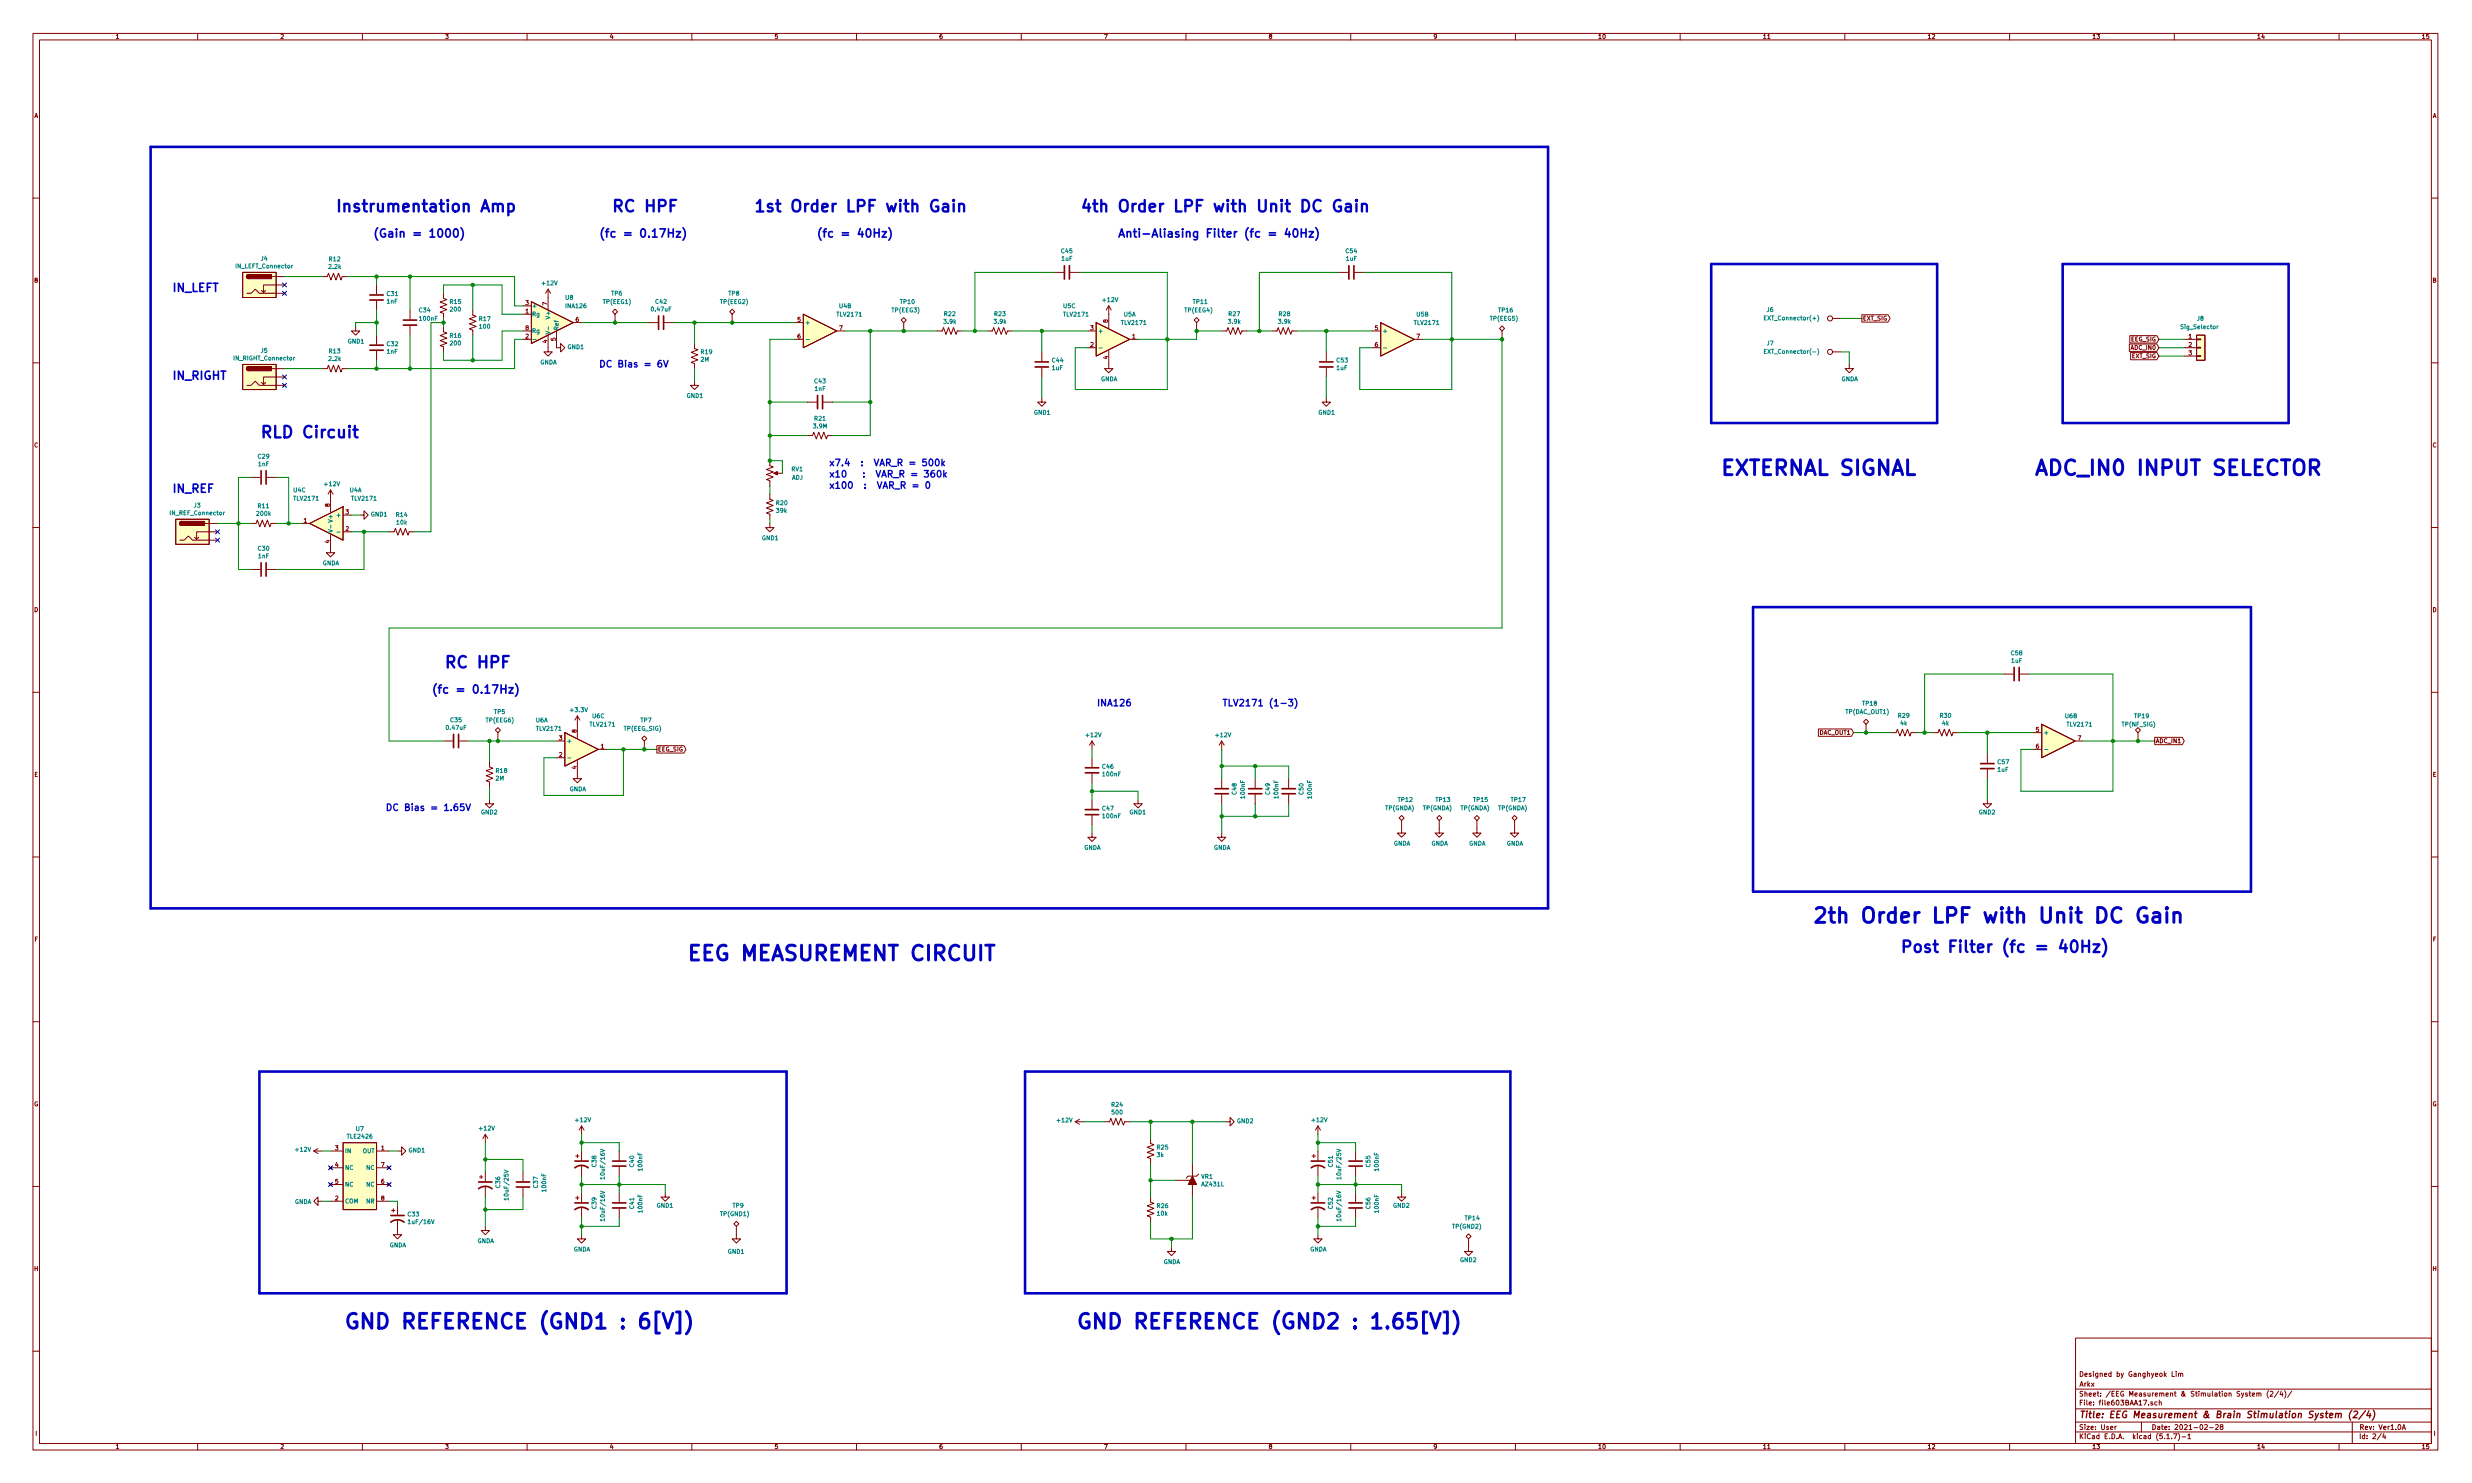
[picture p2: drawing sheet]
<svg xmlns="http://www.w3.org/2000/svg" width="750mm" height="450mm" viewBox="0 0 750 450" stroke-linecap="round" stroke-linejoin="round" font-family="sans-serif">
<defs><g id="words">
<g font-size="6.3" fill="#0000c2">
<text x="522" y="144.3">EXTERNAL SIGNAL</text>
<text x="617.2" y="144.3">ADC_IN0 INPUT SELECTOR</text>
<text x="549.9" y="280.2">2th Order LPF with Unit DC Gain</text>
<text x="208.3" y="291.6">EEG MEASUREMENT CIRCUIT</text>
<text x="104.1" y="403.4">GND REFERENCE (GND1 : 6[V])</text>
<text x="326.4" y="403.4">GND REFERENCE (GND2 : 1.65[V])</text>
</g>
<g font-size="4.9" fill="#0000c2">
<text x="101.6" y="64.4">Instrumentation Amp</text>
<text x="185.4" y="64.4">RC HPF</text>
<text x="228.6" y="64.4">1st Order LPF with Gain</text>
<text x="327.7" y="64.4">4th Order LPF with Unit DC Gain</text>
<text x="78.7" y="132.9">RLD Circuit</text>
<text x="134.6" y="202.8">RC HPF</text>
<text x="576.6" y="289.2">Post Filter (fc = 40Hz)</text>
</g>
<g font-size="3.5" fill="#0000c2">
<text x="113" y="72.1">(Gain = 1000)</text>
<text x="181.6" y="72.1">(fc = 0.17Hz)</text>
<text x="247.6" y="72.1">(fc = 40Hz)</text>
<text x="339.1" y="72.1">Anti-Aliasing Filter (fc = 40Hz)</text>
<text x="52.1" y="88.6">IN_LEFT</text>
<text x="52.1" y="115.3">IN_RIGHT</text>
<text x="52.1" y="149.6">IN_REF</text>
<text x="130.8" y="210.5">(fc = 0.17Hz)</text>
</g>
<g font-size="2.8" fill="#0000c2">
<text x="181.6" y="111.5">DC Bias = 6V</text>
<text x="251.5" y="141.5">x7.4 : VAR_R = 500k</text>
<text x="251.5" y="144.9">x10</text>
<text x="251.5" y="148.3">x100 : VAR_R = 0</text>
<text x="258.5" y="144.9">: VAR_R = 360k</text>
<text x="332.7" y="214.4">INA126</text>
<text x="370.8" y="214.4">TLV2171 (1-3)</text>
<text x="116.8" y="246.1">DC Bias = 1.65V</text>
</g>
<text font-size="2.8" fill="#840000" x="631" y="430.4">Title: EEG Measurement &amp; Brain Stimulation System (2/4)</text>
<g font-size="2.1" fill="#840000">
<text x="631" y="417.9">Designed by Ganghyeok Lim</text>
<text x="631" y="423.9">Sheet: /EEG Measurement &amp; Stimulation System (2/4)/</text>
<text x="631" y="420.9">Arkx</text>
<text x="631" y="426.6">File: file603BAA17.sch</text>
<text x="631" y="436.8">KiCad E.D.A. kicad (5.1.7)-1</text>
<text x="631" y="434">Size: User</text>
<text x="653" y="434">Date: 2021-02-28</text>
<text x="716" y="434">Rev: Ver1.0A</text>
<text x="716" y="436.8">Id: 2/4</text>
</g>
<g font-size="1.8" fill="#840000">
<text x="35" y="11.8">1</text>
<text x="85" y="11.8">2</text>
<text x="135" y="11.8">3</text>
<text x="185" y="11.8">4</text>
<text x="235" y="11.8">5</text>
<text x="285" y="11.8">6</text>
<text x="335" y="11.8">7</text>
<text x="385" y="11.8">8</text>
<text x="435" y="11.8">9</text>
<text x="485" y="11.8">10</text>
<text x="535" y="11.8">11</text>
<text x="585" y="11.8">12</text>
<text x="635" y="11.8">13</text>
<text x="685" y="11.8">14</text>
<text x="735" y="11.8">15</text>
<text x="10.4" y="35.8">A</text>
<text x="738.4" y="35.8">A</text>
<text x="10.4" y="85.8">B</text>
<text x="738.4" y="85.8">B</text>
<text x="159.5" y="95.1">1</text>
<text x="159.5" y="92.6">3</text>
<text x="166.1" y="92.7" transform="rotate(-90 166.1 92.7)">7</text>
<text x="159.5" y="100.2">8</text>
<text x="174.8" y="97.7">6</text>
<text x="242.1" y="97.7">5</text>
<text x="254.8" y="100.2">7</text>
<text x="331" y="100.2">3</text>
<text x="336.3" y="97.9" transform="rotate(-90 336.3 97.9)">8</text>
<text x="417.3" y="100.2">5</text>
<text x="565.4" y="97.3">EXT_SIG</text>
<text x="159.5" y="102.7">2</text>
<text x="166.1" y="104.1" transform="rotate(-90 166.1 104.1)">4</text>
<text x="168.7" y="103.5" transform="rotate(-90 168.7 103.5)">5</text>
<text x="242.1" y="102.7">6</text>
<text x="331" y="105.3">2</text>
<text x="343.7" y="102.7">1</text>
<text x="417.3" y="105.3">6</text>
<text x="430" y="102.7">7</text>
<text x="646.8" y="103.6">EEG_SIG</text>
<text x="647" y="106.2">ADC_IN0</text>
<text x="664.4" y="102.7">1</text>
<text x="664.4" y="105.3">2</text>
<text x="664.4" y="107.8">3</text>
<text x="336.3" y="109" transform="rotate(-90 336.3 109)">4</text>
<text x="647.1" y="108.7">EXT_SIG</text>
<text x="10.4" y="135.8">C</text>
<text x="738.4" y="135.8">C</text>
<text x="100.1" y="153.8" transform="rotate(-90 100.1 153.8)">8</text>
<text x="92.2" y="158.6">1</text>
<text x="104.9" y="161.2">2</text>
<text x="104.9" y="156.1">3</text>
<text x="100.1" y="164.9" transform="rotate(-90 100.1 164.9)">4</text>
<text x="10.4" y="185.8">D</text>
<text x="738.4" y="185.8">D</text>
<text x="169.7" y="224.7">3</text>
<text x="175" y="222.4" transform="rotate(-90 175 222.4)">8</text>
<text x="182.4" y="227.2">1</text>
<text x="552.3" y="223">DAC_OUT1</text>
<text x="618" y="222.1">5</text>
<text x="618" y="227.2">6</text>
<text x="630.7" y="224.7">7</text>
<text x="654.3" y="225.6">ADC_IN1</text>
<text x="169.7" y="229.7">2</text>
<text x="175" y="233.5" transform="rotate(-90 175 233.5)">4</text>
<text x="199.6" y="228.1">EEG_SIG</text>
<text x="10.4" y="235.8">E</text>
<text x="738.4" y="235.8">E</text>
<text x="10.5" y="285.8">F</text>
<text x="738.5" y="285.8">F</text>
<text x="10.3" y="335.8">G</text>
<text x="738.3" y="335.8">G</text>
<text x="101.8" y="349.1">3</text>
<text x="115.7" y="349.1">1</text>
<text x="101.8" y="354.2">4</text>
<text x="101.8" y="359.3">5</text>
<text x="115.7" y="359.3">6</text>
<text x="115.7" y="354.2">7</text>
<text x="101.8" y="364.4">2</text>
<text x="115.7" y="364.4">8</text>
<text x="10.4" y="385.8">H</text>
<text x="738.4" y="385.8">H</text>
<text x="10.7" y="435.8">I</text>
<text x="738.8" y="435.8">I</text>
<text x="35" y="439.8">1</text>
<text x="85" y="439.8">2</text>
<text x="135" y="439.8">3</text>
<text x="185" y="439.8">4</text>
<text x="235" y="439.8">5</text>
<text x="285" y="439.8">6</text>
<text x="335" y="439.8">7</text>
<text x="385" y="439.8">8</text>
<text x="435" y="439.8">9</text>
<text x="485" y="439.8">10</text>
<text x="535" y="439.8">11</text>
<text x="585" y="439.8">12</text>
<text x="635" y="439.8">13</text>
<text x="685" y="439.8">14</text>
<text x="735" y="439.8">15</text>
</g>
<g font-size="1.8" fill="#008484">
<text x="322.2" y="76.8">C45</text>
<text x="408.6" y="76.8">C54</text>
<text x="71.7" y="81.4">IN_LEFT_Connector</text>
<text x="79.2" y="79.1">J4</text>
<text x="99.9" y="81.6">2.2k</text>
<text x="99.9" y="79.3">R12</text>
<text x="322.3" y="79.2">1uF</text>
<text x="408.6" y="79.2">1uF</text>
<text x="117.5" y="89.8">C31</text>
<text x="164.7" y="86.6">+12V</text>
<text x="185.6" y="89.7">TP6</text>
<text x="221.2" y="89.7">TP8</text>
<text x="117.4" y="92.1">1nF</text>
<text x="127.3" y="94.8">C34</text>
<text x="136.6" y="92.2">R15</text>
<text x="136.8" y="94.5">200</text>
<text x="161.4" y="93.5">+</text>
<text x="171.7" y="91">U8</text>
<text x="171.9" y="93.5">INA126</text>
<text x="183.2" y="92.3">TP(EEG1)</text>
<text x="197.9" y="94.5">0.47uF</text>
<text x="199" y="92.2">C42</text>
<text x="218.8" y="92.3">TP(EEG2)</text>
<text x="254.8" y="93.5">U4B</text>
<text x="270.9" y="94.8">TP(EEG3)</text>
<text x="273.3" y="92.3">TP10</text>
<text x="286.7" y="95.9">R22</text>
<text x="301.9" y="95.9">R23</text>
<text x="322.8" y="93.5">U5C</text>
<text x="334.8" y="91.7">+12V</text>
<text x="359.8" y="94.8">TP(EEG4)</text>
<text x="362.2" y="92.3">TP11</text>
<text x="373" y="95.9">R27</text>
<text x="388.3" y="95.9">R28</text>
<text x="454.9" y="94.8">TP16</text>
<text x="536.3" y="94.7">J6</text>
<text x="127.5" y="97.3">100nF</text>
<text x="145.5" y="97.4">R17</text>
<text x="145.6" y="99.8">100</text>
<text x="161.4" y="96">Rg</text>
<text x="161.4" y="101.1">Rg</text>
<text x="167" y="96.4" transform="rotate(-90 167 96.4)">V+</text>
<text x="169.5" y="100.3" transform="rotate(-90 169.5 100.3)">Ref</text>
<text x="244.3" y="98.6">+</text>
<text x="254.2" y="96.1">TLV2171</text>
<text x="286.6" y="98.3">3.9k</text>
<text x="301.8" y="98.3">3.9k</text>
<text x="323" y="96.1">TLV2171</text>
<text x="333.2" y="101.1">+</text>
<text x="340.5" y="98.6">TLV2171</text>
<text x="341.1" y="96.1">U5A</text>
<text x="372.9" y="98.3">3.9k</text>
<text x="388.2" y="98.3">3.9k</text>
<text x="419.6" y="101.1">+</text>
<text x="429.4" y="98.6">TLV2171</text>
<text x="430" y="96.1">U5B</text>
<text x="452.5" y="97.3">TP(EEG5)</text>
<text x="536.1" y="97.2">EXT_Connector(+)</text>
<text x="662.3" y="99.9">Sig_Selector</text>
<text x="667" y="97.3">J8</text>
<text x="79.2" y="107.1">J5</text>
<text x="99.9" y="107.2">R13</text>
<text x="105.6" y="104.3">GND1</text>
<text x="117.4" y="107.4">1nF</text>
<text x="117.5" y="105.1">C32</text>
<text x="136.6" y="102.5">R16</text>
<text x="136.8" y="104.8">200</text>
<text x="172.3" y="106">GND1</text>
<text x="212.8" y="107.5">R19</text>
<text x="337.2" y="102.3" transform="rotate(-90 337.2 102.3)">V+</text>
<text x="536.3" y="107.4">EXT_Connector(-)</text>
<text x="536.3" y="104.8">J7</text>
<text x="71.1" y="109.4">IN_RIGHT_Connector</text>
<text x="99.9" y="109.6">2.2k</text>
<text x="163.9" y="110.6">GNDA</text>
<text x="212.7" y="109.8">2M</text>
<text x="319.4" y="112.3">1uF</text>
<text x="319.4" y="110">C44</text>
<text x="405.7" y="112.3">1uF</text>
<text x="405.8" y="110">C53</text>
<text x="247.3" y="116.3">C43</text>
<text x="247.3" y="118.6">1nF</text>
<text x="334.1" y="115.7">GNDA</text>
<text x="558.9" y="115.7">GNDA</text>
<text x="208.5" y="120.8">GND1</text>
<text x="313.9" y="125.9">GND1</text>
<text x="400.3" y="125.9">GND1</text>
<text x="247" y="130">3.9M</text>
<text x="247.3" y="127.7">R21</text>
<text x="78.4" y="139.2">C29</text>
<text x="78.4" y="141.5">1nF</text>
<text x="240.3" y="143.1">RV1</text>
<text x="89.1" y="149.4">U4C</text>
<text x="98.6" y="147.6">+12V</text>
<text x="106.2" y="149.4">U4A</text>
<text x="240.3" y="145.6">ADJ</text>
<text x="58.9" y="154.1">J3</text>
<text x="78.4" y="154.2">R11</text>
<text x="89.3" y="151.9">TLV2171</text>
<text x="106.9" y="151.9">TLV2171</text>
<text x="235.7" y="153.3">R20</text>
<text x="235.7" y="155.6">39k</text>
<text x="51.8" y="156.4">IN_REF_Connector</text>
<text x="78" y="156.5">200k</text>
<text x="101" y="158.2" transform="rotate(-90 101 158.2)">V+</text>
<text x="102.6" y="157">+</text>
<text x="112.6" y="156.8">GND1</text>
<text x="120.3" y="156.9">R14</text>
<text x="120.4" y="159.2">10k</text>
<text x="78.4" y="167.1">C30</text>
<text x="231.4" y="164">GND1</text>
<text x="78.4" y="169.4">1nF</text>
<text x="97.9" y="171.6">GNDA</text>
<text x="610.5" y="198.9">C58</text>
<text x="610.6" y="201.2">1uF</text>
<text x="565.4" y="214.2">TP18</text>
<text x="135.6" y="221.5">0.47uF</text>
<text x="136.8" y="219.2">C35</text>
<text x="147.7" y="219.3">TP(EEG6)</text>
<text x="150" y="216.7">TP5</text>
<text x="162.7" y="219.3">U6A</text>
<text x="163" y="221.8">TLV2171</text>
<text x="173.3" y="216.1">+3.3V</text>
<text x="179.2" y="220.5">TLV2171</text>
<text x="179.9" y="218">U6C</text>
<text x="189.5" y="221.8">TP(EEG_SIG)</text>
<text x="194.5" y="219.3">TP7</text>
<text x="560.3" y="216.7">TP(DAC_OUT1)</text>
<text x="576.2" y="217.9">R29</text>
<text x="576.9" y="220.2">4k</text>
<text x="588.9" y="217.9">R30</text>
<text x="589.6" y="220.2">4k</text>
<text x="626.9" y="218">U6B</text>
<text x="627.6" y="220.5">TLV2171</text>
<text x="644.3" y="220.5">TP(NF_SIG)</text>
<text x="648" y="218">TP19</text>
<text x="172" y="225.6">+</text>
<text x="175.9" y="226.8" transform="rotate(-90 175.9 226.8)">V+</text>
<text x="329.8" y="223.8">+12V</text>
<text x="369.1" y="223.8">+12V</text>
<text x="620.3" y="223">+</text>
<text x="334.7" y="233.3">C46</text>
<text x="606.5" y="231.9">C57</text>
<text x="150.5" y="236.9">2M</text>
<text x="150.6" y="234.6">R18</text>
<text x="334.8" y="235.6">100nF</text>
<text x="606.4" y="234.2">1uF</text>
<text x="172.8" y="240.2">GNDA</text>
<text x="375.3" y="241.1" transform="rotate(-90 375.3 241.1)">C48</text>
<text x="377.9" y="242.2" transform="rotate(-90 377.9 242.2)">100nF</text>
<text x="385.5" y="241.1" transform="rotate(-90 385.5 241.1)">C49</text>
<text x="388" y="242.2" transform="rotate(-90 388 242.2)">100nF</text>
<text x="395.7" y="241.1" transform="rotate(-90 395.7 241.1)">C50</text>
<text x="398.2" y="242.2" transform="rotate(-90 398.2 242.2)">100nF</text>
<text x="420.6" y="245.9">TP(GNDA)</text>
<text x="424.5" y="243.4">TP12</text>
<text x="432" y="245.9">TP(GNDA)</text>
<text x="435.9" y="243.4">TP13</text>
<text x="443.4" y="245.9">TP(GNDA)</text>
<text x="447.3" y="243.4">TP15</text>
<text x="454.9" y="245.9">TP(GNDA)</text>
<text x="458.7" y="243.4">TP17</text>
<text x="146.1" y="247.2">GND2</text>
<text x="334.7" y="246">C47</text>
<text x="334.8" y="248.3">100nF</text>
<text x="342.9" y="247.2">GND1</text>
<text x="600.7" y="247.2">GND2</text>
<text x="329" y="257.9">GNDA</text>
<text x="368.4" y="257.9">GNDA</text>
<text x="423" y="256.7">GNDA</text>
<text x="434.4" y="256.7">GNDA</text>
<text x="445.8" y="256.7">GNDA</text>
<text x="457.3" y="256.7">GNDA</text>
<text x="337.5" y="336">R24</text>
<text x="174.8" y="340.6">+12V</text>
<text x="321" y="340.7">+12V</text>
<text x="337.6" y="338.3">500</text>
<text x="375.5" y="340.9">GND2</text>
<text x="398.3" y="340.6">+12V</text>
<text x="105.6" y="345.6">TLE2426</text>
<text x="108.1" y="343.3">U7</text>
<text x="145.6" y="343.1">+12V</text>
<text x="89.8" y="349.6">+12V</text>
<text x="104.6" y="350">IN</text>
<text x="110.1" y="350">OUT</text>
<text x="124.1" y="349.8">GND1</text>
<text x="351.2" y="351.2">3k</text>
<text x="351.3" y="348.9">R25</text>
<text x="104.6" y="355.1">NC</text>
<text x="111.2" y="355.1">NC</text>
<text x="181" y="354.2" transform="rotate(-90 181 354.2)">C38</text>
<text x="183.6" y="357.3" transform="rotate(-90 183.6 357.3)">10uF/16V</text>
<text x="192.5" y="354.2" transform="rotate(-90 192.5 354.2)">C40</text>
<text x="195" y="355.3" transform="rotate(-90 195 355.3)">100nF</text>
<text x="364.7" y="357.8">VR1</text>
<text x="404.5" y="354.2" transform="rotate(-90 404.5 354.2)">C51</text>
<text x="407.1" y="357.3" transform="rotate(-90 407.1 357.3)">10uF/25V</text>
<text x="416" y="354.2" transform="rotate(-90 416 354.2)">C55</text>
<text x="418.5" y="355.3" transform="rotate(-90 418.5 355.3)">100nF</text>
<text x="89.4" y="365.4">GNDA</text>
<text x="104.6" y="365.3">COM</text>
<text x="104.6" y="360.2">NC</text>
<text x="111.2" y="360.2">NC</text>
<text x="111.2" y="365.3">NR</text>
<text x="151.8" y="360.5" transform="rotate(-90 151.8 360.5)">C36</text>
<text x="154.4" y="363.7" transform="rotate(-90 154.4 363.7)">10uF/25V</text>
<text x="163.2" y="360.5" transform="rotate(-90 163.2 360.5)">C37</text>
<text x="165.8" y="361.6" transform="rotate(-90 165.8 361.6)">100nF</text>
<text x="364.9" y="360.1">AZ431L</text>
<text x="123.9" y="369.2">C33</text>
<text x="124.4" y="371.5">1uF/16V</text>
<text x="181" y="366.9" transform="rotate(-90 181 366.9)">C39</text>
<text x="183.6" y="370" transform="rotate(-90 183.6 370)">10uF/16V</text>
<text x="192.5" y="366.9" transform="rotate(-90 192.5 366.9)">C41</text>
<text x="195" y="368" transform="rotate(-90 195 368)">100nF</text>
<text x="199.4" y="366.6">GND1</text>
<text x="218.8" y="369.1">TP(GND1)</text>
<text x="222.4" y="366.6">TP9</text>
<text x="351.3" y="366.7">R26</text>
<text x="351.3" y="369">10k</text>
<text x="404.5" y="366.9" transform="rotate(-90 404.5 366.9)">C52</text>
<text x="407.1" y="370" transform="rotate(-90 407.1 370)">10uF/16V</text>
<text x="416" y="366.9" transform="rotate(-90 416 366.9)">C56</text>
<text x="418.5" y="368" transform="rotate(-90 418.5 368)">100nF</text>
<text x="422.9" y="366.6">GND2</text>
<text x="444.8" y="370.4">TP14</text>
<text x="144.9" y="377.3">GNDA</text>
<text x="441.1" y="372.9">TP(GND2)</text>
<text x="118.2" y="378.6">GNDA</text>
<text x="174.1" y="379.9">GNDA</text>
<text x="221" y="380.5">GND1</text>
<text x="353.1" y="383.7">GNDA</text>
<text x="397.6" y="379.9">GNDA</text>
<text x="443.3" y="383.1">GND2</text>
</g>
</g></defs>
<g fill="none" stroke="#840000" stroke-width=".3">
<path d="M10 10.1h730v430h-730zM12 12.1h726v426.1h-726zM60 10.1v2M110 10.1v2M160 10.1v2M210 10.1v2M260 10.1v2M310 10.1v2M360 10.1v2M410 10.1v2M460 10.1v2M510 10.1v2"/>
<path d="M536.5 11.7h.8M560 10.1v2M610 10.1v2M660 10.1v2M710 10.1v2M10 60.1h2M738 60.1h2M73.7 82.7h10.1v7.6h-10.1zM74.9 89h1.3l1.3-1.2 1.2 1.2h7.7M75.4 83.3l-.4 .2-.2 .4 .2 .5 .4 .2M80.6 88.1l-.6 .7M82.5 84h3.9"/>
<path d="M86.4 86.5h-6.4v2.3l-.6-.7M97.8 84h1.5l.4-1.1 .8 2.1 .7-2.1 .8 2.1 .7-2.1 .8 2.1 .4-1h1.5M107.9 99.2v1.3h1.3l-1.3 1.2-1.2-1.2h1.2M114.3 86.5v2.8M114.3 91.3v2.8M124.5 94.1v2.8M124.5 98.9v2.8M134.6 89v1.6l1 .3-2 .8 2 .8-2 .7 2 .8-2 .7 1 .4v1.6M134.6 99.2v1.5l1 .4-2 .8 2 .7-2 .8 2 .7-2 .8 1 .4v1.5M143.5 94.1v1.5l1 .4-2 .8 2 .7-2 .8 2 .8-2 .7 1 .4v1.5M158.7 95.4h2.6M158.7 92.8h2.6"/>
<path d="M161.3 91.6l12.7 6.3-12.7 6.4zM166.4 87.8l-.8 1.2M166.4 87.8v6.3M166.4 87.8l.7 1.2M174 97.9h2.5M185.9 94.6l.8-.7 .8 .7-.8 .8zM186.7 95.4v2.5M196.8 97.9h2.8M201.7 97.9h2.8M221.5 94.6l.7-.7 .8 .7-.8 .8zM222.2 95.4v2.5M241.3 97.9h2.5"/>
<path d="M243.8 95.4l10.2 5.1-10.2 5zM273.6 97.2l.7-.8 .8 .8-.8 .7zM274.3 97.9v2.6M320 82.7h2.8M324.9 82.7h2.8M332.7 97.9l10.2 5.1-10.2 5.1zM336.5 92.8v6.8M336.5 92.8l-.7 1.3M336.5 92.8l.8 1.3M362.5 97.2l.7-.8 .8 .8-.8 .7zM363.2 97.9v2.6M406.4 82.7h2.8"/>
<path d="M411.2 82.7h2.8M419.1 97.9l10.2 5.1-10.2 5.1zM455.2 99.7l.7-.8 .8 .8-.8 .8zM556.3 96.7h2.5M565.1 95.5h8l.6 1.2-.6 1.1h-8zM10 110.1h2M73.7 110.6h10.1v7.6h-10.1zM74.9 117h1.3l1.3-1.3 1.2 1.3h7.7M75.4 111.3l-.4 .1-.2 .4 .2 .5 .4 .2M80.6 116.1l-.6 .6M82.5 111.9h3.9M86.4 114.4h-6.4v2.3l-.6-.6"/>
<path d="M97.8 111.9h1.5l.4-1 .8 2 .7-2 .8 2 .7-2 .8 2 .4-1h1.5M114.3 101.7v2.8M114.3 106.6v2.8M158.7 100.5h2.6M158.7 103h2.6M166.4 101.7v5.1h1.2l-1.2 1.3-1.3-1.3h1.3M168.9 100.5v5h1.3v-1.2l1.2 1.2-1.2 1.3v-1.3M210.8 115.7v1.3h1.3l-1.3 1.2-1.3-1.2h1.3M210.8 104.3v1.5l1 .4-2 .7 2 .8-2 .8 2 .7-2 .8 1 .4v1.5M241.3 103h2.5M254 100.5h2.5M284.5 100.5h1.5l.4-1.1 .7 2.1 .8-2.1 .8 2.1 .7-2.1 .8 2.1 .4-1h1.5"/>
<path d="M299.7 100.5h1.5l.4-1.1 .8 2.1 .7-2.1 .8 2.1 .8-2.1 .7 2.1 .4-1h1.5M316.2 106.8v2.8M316.2 111.6v2.8M330.2 100.5h2.5M330.2 105.5h2.5M336.5 106.4v5.5h1.3l-1.3 1.3-1.2-1.3h1.2M342.9 103h2.5M370.8 100.5h1.6l.3-1.1 .8 2.1 .8-2.1 .7 2.1 .8-2.1 .8 2.1 .3-1h1.6M386.1 100.5h1.5l.4-1.1 .7 2.1 .8-2.1 .8 2.1 .7-2.1 .8 2.1 .4-1h1.5M402.6 106.8v2.8M402.6 111.6v2.8M416.6 100.5h2.5"/>
<path d="M416.6 105.5h2.5M429.3 103h2.5M455.9 100.5v2.5M556.3 106.8h2.5M561.3 110.6v1.3h1.3l-1.3 1.3-1.2-1.3h1.2M646.4 104.4h8.3l.6 1.1-.6 1.2h-8.3zM646.5 101.9h8.2l.6 1.1-.6 1.1h-8.2zM646.7 107h8l.6 1.1-.6 1.1h-8zM662.9 103h3.8M662.9 105.5h3.8M662.9 108.1h3.8M666.7 101.7h2.6v7.7h-2.6z"/>
<path d="M666.7 108h1.3v.2h-1.3zM666.7 102.9h1.3v.2h-1.3zM666.7 105.4h1.3v.3h-1.3zM738 110.1h2M233.7 139.8v1.6l1 .3-2 .8 2 .8-2 .7 2 .8-2 .7 1 .4v1.6M245.1 132.2h1.5l.4-1 .8 2 .7-2 .8 2 .8-2 .7 2 .4-1h1.5M245.1 122.1h2.8M249.9 122.1h2.8M316.2 120.8v1.3h1.3l-1.3 1.2-1.2-1.2h1.2M402.6 120.8v1.3h1.3l-1.3 1.2-1.3-1.2h1.3M53.3 157.6h10.2v7.6h-10.2zM55.1 158.2l-.4 .2-.2 .4 .2 .5 .4 .2"/>
<path d="M62.2 158.9h3.8M76.2 158.9h1.5l.4-1 .8 2 .7-2 .8 2 .8-2 .7 2 .4-1h1.5M76.2 144.9h2.8M81 144.9h2.8M91.4 158.9h2.6M94 158.9l10.1-5.1v10.2zM100.3 148.7l-.7 1.3M100.3 148.7v6.8M100.3 148.7l.8 1.3M104.1 156.3h2.6M109.2 156.3h1.3v-1.2l1.3 1.2-1.3 1.3v-1.3M233.7 150v1.5l1 .4-2 .8 2 .7-2 .8 2 .7-2 .8 1 .4v1.5"/>
<path d="M233.7 158.9v1.3h1.2l-1.2 1.2-1.3-1.2h1.3M235.2 143.6h2.3M10 160.1h2M54.6 164h1.3l1.2-1.3 1.3 1.3h7.6M60.3 163.1l-.6 .6M66 161.4h-6.3v2.3l-.6-.6M76.2 172.9h2.8M81 172.9h2.8M100.3 162.3v5.5h1.3l-1.3 1.2-1.2-1.2h1.2M104.1 161.4h2.6M118.1 161.4h1.5l.4-1 .8 2 .7-2 .8 2 .8-2 .7 2 .4-1h1.5M738 160.1h2"/>
<path d="M10 210.1h2M175.3 217.3v6.7M175.3 217.3l-.8 1.3M175.3 217.3l.7 1.3M565.7 219.1l.7-.8 .8 .8-.8 .7zM566.4 219.8v2.6M608.3 204.6h2.8M613.2 204.6h2.7M619.8 219.8l10.1 5.1-10.1 5.1zM738 210.1h2M134.6 224.9h2.8M139.4 224.9h2.8"/>
<path d="M148.6 231.3v1.5l1 .4-2 .7 2 .8-2 .8 2 .7-2 .8 1 .4v1.5M150.4 221.6l.7-.7 .8 .7-.8 .8zM151.1 222.4v2.5M168.9 230h2.5M168.9 224.9h2.5M171.4 222.4l10.2 5.1-10.2 5zM175.3 230.9v5.5h1.2l-1.2 1.2-1.3-1.2h1.3M181.6 227.5h2.5M195.6 223.4l.7 .8-.7 .7-.8-.7zM195.6 224.9v2.6M199.4 226.3h8.2l.6 1.2-.6 1.1h-8.2zM331.5 224.9l-.8 1.3"/>
<path d="M331.5 224.9v2.6M331.5 230v2.8M331.5 234.8v2.8M331.5 224.9l.7 1.3M370.8 224.9l-.7 1.3M370.8 224.9v2.6M370.8 236.4v2.7M370.8 224.9l.8 1.3M381 236.4v2.7M391.2 236.4v2.7M552 221.3h10l.6 1.1-.6 1.1h-10zM574 222.4h1.6l.3-1 .8 2 .8-2 .7 2 .8-2 .8 2 .3-1h1.6"/>
<path d="M586.7 222.4h1.6l.3-1 .8 2 .8-2 .7 2 .8-2 .8 2 .3-1h1.6M603.2 228.7v2.8M603.2 233.6v2.8M617.2 222.4h2.6M617.2 227.5h2.6M629.9 224.9h2.6M648.2 221.6l.8-.7 .7 .7-.7 .8zM649 222.4v2.5M654 223.8h8.4l.6 1.1-.6 1.1h-8.4zM148.6 242.7v1.3h1.3l-1.3 1.2-1.3-1.2h1.3M331.5 252.9v1.2h1.2l-1.2 1.3-1.3-1.3h1.3M331.5 242.7v2.8"/>
<path d="M331.5 247.5v2.8M345.4 242.7v1.3h1.3l-1.3 1.2-1.2-1.2h1.2M370.8 252.9v1.2h1.3l-1.3 1.3-1.2-1.3h1.2M370.8 241.2v2.8M381 241.2v2.8M391.2 241.2v2.8M424.7 248.3l.7-.8 .8 .8-.8 .8zM425.4 249.1v3.8h1.3l-1.3 1.2-1.2-1.2h1.2M436.1 248.3l.8-.8 .7 .8-.7 .8zM436.9 249.1v3.8h1.2l-1.2 1.2-1.3-1.2h1.3M447.5 248.3l.8-.8 .8 .8-.8 .8zM448.3 249.1v3.8h1.3l-1.3 1.2-1.3-1.2h1.3"/>
<path d="M459 248.3l.7-.8 .8 .8-.8 .8zM459.7 249.1v3.8h1.3l-1.3 1.2-1.2-1.2h1.2M603.2 242.7v1.3h1.3l-1.3 1.2-1.2-1.2h1.2M10 260.1h2M738 260.1h2M10 310.1h2M738 310.1h2M327.7 339.7l-1.3 .8M95.2 349.4h2.6M95.2 349.4l1.3 .7M96.5 348.6l-1.3 .8M99.9 354.1l.8 .7"/>
<path d="M99.9 359.2l.8 .7M100.3 349.4h3.8M100.3 354.5h3.8M100.3 359.5h3.8M100.7 354.1l-.8 .7M100.7 359.2l-.8 .7M104.1 346.8h10.2v20.4h-10.2zM114.3 349.4h3.8M114.3 354.5h3.8M114.3 359.5h3.8M117.7 359.2l.8 .7M117.7 354.1l.8 .7"/>
<path d="M118.5 359.2l-.8 .7M118.5 354.1l-.8 .7M120.6 349.4h1.3v-1.3l1.3 1.3-1.3 1.3v-1.3M145.5 357.3h1.1M146 356.7v1.1M147.3 344.3l-.7 1.3M147.3 344.3v2.5M147.3 355.7v2.8M147.3 344.3l.8 1.3M158.7 355.7v2.8M174.8 350.9h1M175.3 350.4v1"/>
<path d="M176.5 341.8l-.7 1.2M176.5 341.8v2.5M176.5 349.4v2.8M176.5 353.7v3.3M176.5 341.8l.8 1.2M188 349.4v2.8M188 354.2v2.8M326.4 340.5l1.3 .8M326.4 340.5h2.5M335.3 340.5h1.5l.4-1 .7 2 .8-2 .8 2 .7-2 .8 2 .4-1h1.5M349.2 345.6v1.5l1.1 .4-2.1 .7 2.1 .8-2.1 .8 2.1 .7-2.1 .8 1 .4v1.5M356.9 358.3h4.4"/>
<path d="M361.9 353.2v3.8M361.9 359.5v3.9M363.9 356.4l-.7 .6h-2.5l-.7 .6M372.1 340.5h1.3v-1.3l1.2 1.3-1.2 1.3v-1.3M398.3 350.9h1M398.8 350.4v1M400 341.8v2.5M400 349.4v2.8M400 353.7v3.3M400 341.8l-.7 1.2M400 341.8l.8 1.2M411.5 349.4v2.8"/>
<path d="M411.5 354.2v2.8M10 360.1h2M96.5 364.6v-1.2l-1.3 1.2 1.3 1.3v-1.3h1.3M100.3 364.6h3.8M114.3 364.6h3.8M118.9 367.4h1M119.4 366.9v1M120.6 370.2v4.6h1.3l-1.3 1.3-1.2-1.3h1.2M120.6 365.9v2.8M147.3 372.2v1.3h1.3l-1.3 1.3-1.3-1.3h1.3M147.3 360.1v3.3M158.7 360.6v2.8"/>
<path d="M174.8 363.6h1M175.3 363.1v1M176.5 374.8v1.3h1.3l-1.3 1.2-1.2-1.2h1.2M176.5 362.1v2.8M176.5 366.4v3.3M188 362.1v2.8M188 366.9v2.8M201.9 362.1v1.3h1.3l-1.3 1.2-1.2-1.2h1.2M222.8 371.5l.7-.8 .8 .8-.8 .7zM223.5 372.2v3.9h1.3l-1.3 1.2-1.3-1.2h1.3M349.2 363.4v1.5l1.1 .4-2.1 .7 2.1 .8-2.1 .7 2.1 .8-2.1 .8 1 .3v1.6M355.6 378.6v1.3h1.3l-1.3 1.2-1.3-1.2h1.3"/>
<path d="M398.3 363.6h1M398.8 363.1v1M400 374.8v1.3h1.3l-1.3 1.2-1.2-1.2h1.2M400 362.1v2.8M400 366.4v3.3M411.5 362.1v2.8M411.5 366.9v2.8M425.4 362.1v1.3h1.3l-1.3 1.2-1.2-1.2h1.2M445 375.3l.8-.8 .7 .8-.7 .8zM445.8 376.1v3.8h1.2l-1.2 1.2-1.3-1.2h1.3M738 360.1h2M10 410.1h2"/>
<path d="M630 406.2h108v32h-108zM659.3 416.3v1.5h.7M660.6 416.3v.2M660.6 416.8v1M661.3 416.9h.5l.1 .9M661.3 416.8v1M661.9 417l.6-.1 .1 .9M738 410.1h2M60 438.2v1.9M110 438.2v1.9M160 438.2v1.9M210 438.2v1.9"/>
<path d="M260 438.2v1.9M310 438.2v1.9M360 438.2v1.9M410 438.2v1.9M460 438.2v1.9M510 438.2v1.9M536.5 439.7h.8M560 438.2v1.9M610 438.2v1.9M630 434.7h108M630 431.7h108M630 427.6h108"/>
<path d="M630 421.6h108M642 432.9v1M642.4 432.9l-.4 .3M650 431.7v3M653.4 425.6l-.6 .1 .1 .2 .5 .2v.3h-.6M654.8 425.6l-.5-.1-.3 .3 .1 .6h.7M655.4 425.6h.6l.1 .9M655.4 425v1.5M657.7 436.7h.8M659.2 436.6v.1M659.8 435.2h1l-.7 1.5M660 438.2v1.9"/>
<path d="M661.2 435a1.71 1.71 0 0 1 0 2.3M662.3 436.1h1.2M664.1 435.6l.4-.4v1.5M664.1 436.7h.9M669.2 432.6l.6-.2 .3 .4-1 1.1h1M670.7 433.4h1.1M672.5 432.6l.5-.2 .3 .4-.9 1.1h.9M674.2 433.1l-.3-.3 .3-.4 .5 .2v.3a.58 .58 0 0 0-.7 .2 .58 .58 0 0 0 .1 .7h.6l.1-.4-.3-.3M682.7 422.8h.5M682.9 422.3v1.3l.3 .2M683.7 423.3l.7-.1-.1-.3-.4-.1-.2 .2v.7h.6M685 422.9h.6l.1 .9"/>
<path d="M685 422.8v1M685.7 423l.2-.2 .3 .1 .1 .9M688.6 422.1a1.71 1.71 0 0 0 0 2.3M689.1 422.5l.6-.2 .2 .4-.9 1.1h.9M691.7 422.2l-1.3 2M692.5 422.2l-.4 1.1h.9M692.8 422.8v1M693.4 422.1a1.71 1.71 0 0 1 0 2.3M695.7 422.2l-1.3 2M710 438.2v1.9M714 431.7v6.5M722.8 435.1l-1.2 2"/>
<path d="M723.6 435.1l-.3 1.1h.9M724 435.7v1M729.2 433.9l.5-1.5 .5 1.5M729.3 433.5h.7"/>
<circle cx="555.5" cy="96.7" r=".76"/>
<circle cx="555.5" cy="106.8" r=".76"/>
</g>
<path d="M709 429.2l.8-.1-.1 1.2M709 429l-.1 1.3M709.9 429.3l.3-.3 .4 .1v1.2M713.9 428a2.37 2.37 0 0 0-.4 3.1M714.5 428.5l.8-.2 .3 .6-1.4 1.4h1.3M718 428.2l-2 2.6M719.1 428.2l-.7 1.5h1.3M719.5 429l-.2 1.3M720.4 428a2.31 2.31 0 0 1-.4 3.1" fill="none" stroke="#840000" stroke-width=".41"/>
<g fill="none" stroke="#840000" stroke-width=".51">
<path d="M112.3 91.1h4M112.3 89.5h4M122.4 98.7h4.1M122.4 97.2h4.1M199.9 95.9v4.1M201.4 95.9v4.1M323.1 80.7v4M324.6 80.7v4M409.4 80.7v4M411 80.7v4M112.3 106.3h4M112.3 104.8h4"/>
<path d="M314.2 109.9h4.1M314.2 111.4h4.1M400.6 109.9h4M400.6 111.4h4M248.2 120v4.1M249.7 120v4.1M79.2 142.9v4M80.8 142.9v4M79.2 170.8v4.1M80.8 170.8v4.1M611.4 202.6v4M612.9 202.6v4"/>
<path d="M137.7 222.9v4.1M139.2 222.9v4.1M329.4 234.6h4.1M329.4 233.1h4.1M368.8 239.4h4.1M379 239.4h4M389.1 239.4h4.1M601.2 231.8h4.1M601.2 233.3h4.1M329.4 247.3h4.1M329.4 245.8h4.1M368.8 240.9h4.1"/>
<path d="M379 240.9h4M389.1 240.9h4.1M145.3 358.8h4.1M156.7 358.8h4.1M174.5 354.5a3.3 3.3 0 0 1 4.1 0M174.5 352.4h4.1M185.9 352.4h4.1M185.9 354h4.1M398 354.5a3.3 3.3 0 0 1 4.1 0M398 352.4h4.1M409.4 352.4h4.1M409.4 354h4.1"/>
<path d="M118.6 371a3.3 3.3 0 0 1 4.1 0M118.6 368.9h4.1M145.3 360.8a3.3 3.3 0 0 1 4.1 0M156.7 360.3h4.1M174.5 367.2a3.3 3.3 0 0 1 4.1 0M174.5 365.1h4.1M185.9 365.1h4.1M185.9 366.7h4.1M398 367.2a3.3 3.3 0 0 1 4.1 0M398 365.1h4.1M409.4 365.1h4.1M409.4 366.7h4.1"/>
</g>
<g fill="none" stroke="#008484" stroke-width=".3">
<path d="M88.9 80.5l-.4 .3M166.4 99.2v.9M535.6 96.5h.4M536.1 95.9h-.5v1.2h.5M551.7 95.7a1.4 1.4 0 0 1 0 1.9M673 99v.8M673.4 99l-.4 .2M89.5 108.5l-.4 .2M161.8 103.1h1M165.7 100.5l1.2 .5-1.2 .4M244.7 103.1h1M333.6 105.6h1"/>
<path d="M335.8 104.9l1.3 .4-1.3 .4M336.6 103.5v1M420 105.6h1M535.6 106.6h.4M536.1 106h-.5v1.3h.5M550.2 106.8h1M551.7 105.8a1.4 1.4 0 0 1 0 2M68.2 155.5l-.4 .2M100.4 159.4v.9M99.6 160.7l1.3 .5-1.3 .4M102.3 161.5h1M172.3 230.1h1"/>
<path d="M174.5 229.3l1.3 .4-1.3 .5M175.3 227.9v1M620.6 227.5h1M153 355.1l1.3 .5-1.3 .4M182.2 348.8l1.3 .4-1.3 .5M183.5 357.6h-1.3l.4 .3M183.5 357.2v.7M405.7 348.8l1.3 .4-1.3 .5M407 357.6h-1.3l.4 .3M407 357.2v.7M123.9 370.5l.3-.3v1.3M123.9 371.5h.7"/>
<path d="M131 370.2l.4 1.3 .4-1.3M154.3 363.9h-1.3l.4 .4M154.3 363.6v.7M182.2 361.5l1.3 .4-1.3 .5M183.5 370.3h-1.3l.4 .3M183.5 369.9v.7M405.7 361.5l1.3 .4-1.3 .5M407 370.3h-1.3l.4 .3M407 369.9v.7"/>
</g>
<g fill="#ffffc2" stroke="#ffffc2" stroke-width=".3">
<path d="M666.7 101.7h2.6v7.7h-2.6z"/>
<path d="M104.1 346.8h10.2v20.4h-10.2z"/>
<path d="M94 158.9l10.1-5.1v10.2z"/>
<path d="M171.4 222.4l10.2 5.1-10.2 5z"/>
<path d="M619.8 219.8l10.1 5.1-10.1 5.1z"/>
<path d="M243.8 95.4l10.2 5.1-10.2 5z"/>
<path d="M53.3 157.6h10.2v7.6h-10.2z"/>
<path d="M73.7 110.6h10.1v7.6h-10.1z"/>
<path d="M73.7 82.7h10.1v7.6h-10.1z"/>
<path d="M419.1 97.9l10.2 5.1-10.2 5.1z"/>
<path d="M332.7 97.9l10.2 5.1-10.2 5.1z"/>
<path d="M161.3 91.6l12.7 6.3-12.7 6.4z"/>
</g>
<g fill="#840000" stroke="#840000" stroke-width=".3">
<path d="M54.7 158.4l.4-.2v1.3l-.6-.3z"/>
<path d="M55.1 158.2h7v1.3h-7z"/>
<path d="M75 111.4l.4-.1v1.2l-.5-.3z"/>
<path d="M75.4 111.3h7v1.2h-7z"/>
<path d="M75 83.5l.4-.2v1.3l-.5-.4z"/>
<path d="M75.4 83.3h7v1.3h-7z"/>
<path d="M361.9 357l1.3 2.5h-2.5z"/>
<path d="M234.8 143.6l1.2-.5v1.1z"/>
</g>
<path d="M45.7 44.6h424.2v231.1h-424.2zM519.4 80.1h68.6v48.3h-68.6zM626.1 80.1h68.6v48.3h-68.6zM532.1 184.3h151.2v86.3h-151.2zM78.7 325.3h160.1v67.3h-160.1zM311.1 325.3h147.4v67.3h-147.4z" fill="none" stroke="#0000c2" stroke-width=".79"/>
<g fill="none" stroke="#008400" stroke-width=".3">
<path d="M86.4 84h11.4M105.4 84h50.8v8.8h2.5M114.3 97.9h-6.4v1.3M114.3 84v2.5M114.3 94.1v7.6M124.5 84v10.1M134.6 97.9h-3.8v63.5h-5.1M134.6 89v-2.5h17.8v8.9h6.3M134.6 96.7v2.5M143.5 86.5v7.6M176.5 97.9h20.3M204.5 97.9h36.8"/>
<path d="M210.8 97.9v6.4M320 82.7h-24.1v17.8M327.7 82.7h26.6v35.5h-27.9v-12.7h3.8M406.4 82.7h-24.1v17.8M414 82.7h26.7v35.5h-28v-12.7h3.9M558.8 96.7h6.3M86.4 111.9h11.4M114.3 109.4v2.5M124.5 101.7v10.2M143.5 101.7v7.7M158.7 100.5h-6.3v8.9h-17.8v-2.6M158.7 103h-2.5v8.9h-50.8"/>
<path d="M210.8 111.9v3.8M241.3 103h-7.6v36.8h3.8v3.8M256.5 100.5h28M264.2 100.5v31.7h-11.5M292.1 100.5h7.6M307.3 100.5h22.9M316.2 100.5v6.3M316.2 114.4v6.4M370.8 100.5h-7.6v2.5h-17.8M378.5 100.5h7.6M393.7 100.5h22.9M402.6 100.5v6.3"/>
<path d="M402.6 114.4v6.4M431.8 103h24.1v87.6h-337.8v34.3h16.5M558.8 106.8h2.5v3.8M655.3 105.5h7.6M655.3 103h7.6M655.3 108.1h7.6M233.7 122.1h11.4M233.7 132.2h11.4M252.7 122.1h11.5M66 158.9h10.2M76.2 144.9h-3.8v28h3.8M83.8 144.9h3.8v14"/>
<path d="M83.8 158.9h7.6M106.7 156.3h2.5M233.7 147.5v2.5M233.7 157.6v1.3M106.7 161.4h11.4M110.5 161.4v11.5h-26.7M608.3 204.6h-24.1v17.8M615.9 204.6h25.4v35.6h-27.9v-12.7h3.8M142.2 224.9h26.7M148.6 224.9v6.4M148.6 238.9v3.8M184.1 227.5h15.3"/>
<path d="M189.2 227.5v13.9h-24.1v-11.4h3.8M331.5 227.5v2.5M331.5 237.6v5.1M370.8 227.5v8.9M370.8 232.5h20.4v3.9M381 232.5v3.9M562.6 222.4h11.4M581.7 222.4h5M594.4 222.4h22.8M603.2 222.4v6.3M603.2 236.4v6.3M632.5 224.9h21.5"/>
<path d="M331.5 240.2h13.9v2.5M331.5 250.3v2.6M370.8 244v8.9M381 244v3.8M391.2 244v3.8h-20.4M97.8 349.4h2.5M118.1 349.4h2.5M147.3 346.8v8.9M147.3 351.9h11.4v3.8M176.5 346.8h11.5v2.6M176.5 359.5h25.4v2.6M176.5 344.3v5.1"/>
<path d="M176.5 357v5.1M188 357v5.1M328.9 340.5h6.4M342.9 340.5h29.2M349.2 358.3h7.7M349.2 340.5v5.1M349.2 353.2v10.2M361.9 340.5v12.7M400 344.3v5.1M400 357v5.1M400 346.8h11.5v2.6M400 359.5h25.4v2.6"/>
<path d="M411.5 357v5.1M97.8 364.6h2.5M118.1 364.6h2.5v1.3M147.3 363.4v8.8M158.7 363.4v3.8h-11.4M176.5 369.7v5.1M188 369.7v2.5h-11.5M355.6 376.1v2.5M361.9 363.4v12.7h-12.7v-5.1M400 369.7v5.1M411.5 369.7v2.5h-11.5"/>
</g>
<g fill="none" stroke="#0000c2" stroke-width=".41">
<path d="M200.7 109.4l-.6 .1-.3 .4-.1 1.1 .4 .4 .7-.2 .1-.7-.2-.2-.6-.1-.4 .3M201.4 109.4l.7 2 .7-2M281.2 139.4h-1l-.1 .9 .3-.2 .8 .2v.9l-.4 .2-.7-.2M282.2 139.6l.3-.2a1.06 1.06 0 0 1 .7 1 1.06 1.06 0 0 1-.7 1l-.5-.8zM284.1 139.6l.3-.2a1.06 1.06 0 0 1 .7 1 1.06 1.06 0 0 1-.7 1l-.5-.8zM285.9 139.4v2M277.1 147.2h1.6M277.1 147.8h1.6M280.6 142.8h1.2l-.6 .8 .5 .1v.9l-.3 .2-.8-.2M281.2 146.4l.3-.2a1.08 1.08 0 0 1 .7 1 1.08 1.08 0 0 1-.7 1l-.4-.7zM283.5 142.8l-.6 .2-.3 .7 .1 .9 .3 .2 .5-.1 .2-.3-.2-.7-.5-.1-.4 .3M284.7 143l.3-.2a1.08 1.08 0 0 1 .7 1 1.08 1.08 0 0 1-.7 1l-.5-.8z"/>
<path d="M286.1 140.6l.6 .8M286.5 142.8v2M286.7 140l-.8 .8M286.7 144l.5 .8M287.2 143.5l-.7 .7M342.9 212.3l-.5 .1a1.35 1.35 0 0 0 0 1.9l.6-.2 .1-.7-.4-.4-.5 .1-.2 .3M388.9 213.5h1.5M391.2 212.3h1.2l-.7 .7 .6 .2v.9l-.3 .2-.8-.2M393.1 212a2.29 2.29 0 0 1 0 3M140.8 244h-1l-.1 1 .3-.2 .8 .2v.8l-.3 .2-.8-.2M141.5 244l.6 2 .7-2"/>
</g>
<g fill="none" stroke="#0000c2" stroke-width=".89">
<path d="M701.3 141.9h1.7a1.22 1.22 0 0 0 .9-1.1 1.22 1.22 0 0 0-.9-1.2h-1.7v4.5M702.4 141.9l1.5 2.2M651.5 275.7a1.74 1.74 0 0 0-1.8 .1 1.74 1.74 0 0 0-.8 1.6 1.92 1.92 0 0 0 .6 2 1.92 1.92 0 0 0 2 .4l.2-.3v-1.5h-.8M653.7 277.2l.4-.2 1.3 .2 .2 .4v2.4M655.6 278l-.4 .3h-1.1a.87 .87 0 0 0-.7 .8 .87 .87 0 0 0 .7 .9l1.5-.2M657.7 275.5l-.2 .2 .2 .2 .2-.2-.2-.2v.4M657.7 277v3M659.9 277.4a1.12 1.12 0 0 1 1.9 .2v2.4M659.9 277v3M299.2 286.9h2.6M201.3 398.7l1.5 4.5 1.5-4.5M205.3 398.2h1.1v6.5h-1.1"/>
<path d="M208.3 398a5.2 5.2 0 0 1 0 6.9M433.1 398.2h-1v6.5h1M434.2 398.7l1.5 4.5 1.5-4.5M438.3 398.2h1v6.5h-1M441.3 398a5.1 5.1 0 0 1 0 6.9"/>
</g>
<g fill="none" stroke="#0000c2" stroke-width=".71">
<path d="M151.1 62.4l.5-.5 .9 .1 .1 2.2M154.3 62l1-.1 .7 .6-.2 1.4-.5 .3-1-.2M154.3 61.9v3.5M205.2 60.7h-1.6v3.5M286.3 62l.3-.1 1 .1 .2 2.2M287.8 62.7l-1.2 .1a.69 .69 0 0 0-.5 .7 .69 .69 0 0 0 .5 .7l1.2-.2M289.5 60.7l-.2 .2 .2 .1 .1-.1-.1-.2v.3M289.5 61.9v2.3M291.1 62.2a.87 .87 0 0 1 1.5 .2v1.8M291.1 61.9v2.3M406.9 60.9a1.43 1.43 0 0 0-1.7 .2 1.43 1.43 0 0 0-.3 1.6 1.31 1.31 0 0 0 .7 1.3 1.31 1.31 0 0 0 1.5-.1v-1.2h-.7M408.6 62l.3-.1 1 .1 .2 2.2"/>
<path d="M410.1 62.7l-1.2 .1a.7 .7 0 0 0-.5 .7 .7 .7 0 0 0 .5 .7l1.2-.2M411.7 60.7l-.1 .2 .1 .1 .2-.1-.2-.2v.3M411.7 61.9v2.3M413.4 62.2a.86 .86 0 0 1 1.5 .2v1.8M413.4 61.9v2.3M107.2 130.4h1.4M107.7 129.3v3l.2 .3 .7 .2M154.4 199.1h-1.6v3.5M628.9 285.8a.86 .86 0 0 1 .9-.3 .86 .86 0 0 1 .7 .6 2.03 2.03 0 0 1-.7 2.9h-.4a2.15 2.15 0 0 1-.5-3.2zM632.1 285.5v3.5M632.1 287.2h2M634.1 285.5v3.5"/>
<path d="M635.5 286.6h1.8l-1.8 2.4h1.8M638.3 285a4 4 0 0 1 0 5.3"/>
</g>
<g fill="none" stroke="#0000c2" stroke-width=".51">
<path d="M135.5 69.7l.4-.2a1.36 1.36 0 0 1 .4 2.3l-.2 .2a1.36 1.36 0 0 1-.6-2.3zM137.9 69.7l.4-.2a1.34 1.34 0 0 1 .8 1.2 1.34 1.34 0 0 1-.8 1.3l-.4-.3-.3-.7zM139.9 69.1a2.84 2.84 0 0 1 0 3.8M202.9 70.7h1.4M204.3 69.5v2.5M205.3 70.3h1.3l-1.3 1.7h1.3M207.3 69.1a2.84 2.84 0 0 1 0 3.8M265.4 70.7h1.4M266.8 69.5v2.5M267.8 70.3h1.3l-1.3 1.7h1.3M269.8 69.1a2.84 2.84 0 0 1 0 3.8M390.7 69.3l-.6 1.8h1.6"/>
<path d="M391.3 70.3v1.7M392.8 69.7l.3-.2a1.34 1.34 0 0 1 .9 1.2 1.34 1.34 0 0 1-.9 1.3l-.3-.3-.3-.7zM395 70.7h1.4M395 69.5v2.5M396.4 69.5v2.5M397.4 70.3h1.3l-1.3 1.7h1.3M399.4 69.1a2.84 2.84 0 0 1 0 3.8M152.1 209.1h1.4M153.5 207.9v2.5M154.5 208.7h1.3l-1.3 1.7h1.3M156.5 207.5a2.84 2.84 0 0 1 0 3.8"/>
</g>
<g fill="#008400" stroke="#008400" stroke-width=".3">
<circle cx="151.1" cy="224.9" r=".51"/>
<circle cx="114.3" cy="84" r=".51"/>
<circle cx="566.4" cy="222.4" r=".51"/>
<circle cx="195.6" cy="227.5" r=".51"/>
<circle cx="114.3" cy="111.9" r=".51"/>
<circle cx="649" cy="224.9" r=".51"/>
<circle cx="455.9" cy="103" r=".51"/>
<circle cx="124.5" cy="111.9" r=".51"/>
<circle cx="363.2" cy="100.5" r=".51"/>
<circle cx="210.8" cy="97.9" r=".51"/>
<circle cx="400" cy="346.8" r=".51"/>
<circle cx="370.8" cy="247.8" r=".51"/>
<circle cx="264.2" cy="122.1" r=".51"/>
<circle cx="264.2" cy="100.5" r=".51"/>
<circle cx="316.2" cy="100.5" r=".51"/>
<circle cx="381" cy="247.8" r=".51"/>
<circle cx="381" cy="232.5" r=".51"/>
<circle cx="295.9" cy="100.5" r=".51"/>
<circle cx="233.7" cy="132.2" r=".51"/>
<circle cx="349.2" cy="358.3" r=".51"/>
<circle cx="354.3" cy="103" r=".51"/>
<circle cx="370.8" cy="232.5" r=".51"/>
<circle cx="349.2" cy="340.5" r=".51"/>
<circle cx="355.6" cy="376.1" r=".51"/>
<circle cx="331.5" cy="240.2" r=".51"/>
<circle cx="233.7" cy="122.1" r=".51"/>
<circle cx="361.9" cy="340.5" r=".51"/>
<circle cx="114.3" cy="97.9" r=".51"/>
<circle cx="274.3" cy="100.5" r=".51"/>
<circle cx="110.5" cy="161.4" r=".51"/>
<circle cx="143.5" cy="109.4" r=".51"/>
<circle cx="147.3" cy="351.9" r=".51"/>
<circle cx="147.3" cy="367.2" r=".51"/>
<circle cx="440.7" cy="103" r=".51"/>
<circle cx="233.7" cy="139.8" r=".51"/>
<circle cx="72.4" cy="158.9" r=".51"/>
<circle cx="143.5" cy="86.5" r=".51"/>
<circle cx="176.5" cy="346.8" r=".51"/>
<circle cx="176.5" cy="372.2" r=".51"/>
<circle cx="584.2" cy="222.4" r=".51"/>
<circle cx="148.6" cy="224.9" r=".51"/>
<circle cx="176.5" cy="359.5" r=".51"/>
<circle cx="188" cy="359.5" r=".51"/>
<circle cx="603.2" cy="222.4" r=".51"/>
<circle cx="134.6" cy="97.9" r=".51"/>
<circle cx="222.2" cy="97.9" r=".51"/>
<circle cx="189.2" cy="227.5" r=".51"/>
<circle cx="124.5" cy="84" r=".51"/>
<circle cx="400" cy="372.2" r=".51"/>
<circle cx="382.3" cy="100.5" r=".51"/>
<circle cx="641.3" cy="224.9" r=".51"/>
<circle cx="87.6" cy="158.9" r=".51"/>
<circle cx="186.7" cy="97.9" r=".51"/>
<circle cx="400" cy="359.5" r=".51"/>
<circle cx="402.6" cy="100.5" r=".51"/>
<circle cx="411.5" cy="359.5" r=".51"/>
</g>
<g fill="none" stroke="#000084" stroke-width=".3">
<path d="M85.8 85.9l1.2 1.2M85.8 88.4l1.2 1.2M87 85.9l-1.2 1.2M87 88.4l-1.2 1.2M85.8 113.8l1.2 1.2M85.8 116.4l1.2 1.2M87 113.8l-1.2 1.2M87 116.4l-1.2 1.2M65.4 160.8l1.2 1.2M65.4 163.4l1.2 1.2M66.6 160.8l-1.2 1.2M66.6 163.4l-1.2 1.2"/>
<path d="M99.7 353.9l1.2 1.2M99.7 358.9l1.2 1.3M100.9 353.9l-1.2 1.2M100.9 358.9l-1.2 1.3M117.5 358.9l1.2 1.3M117.5 353.9l1.2 1.2M118.7 358.9l-1.2 1.3M118.7 353.9l-1.2 1.2"/>
</g>
<use href="#words"/>
</svg>
